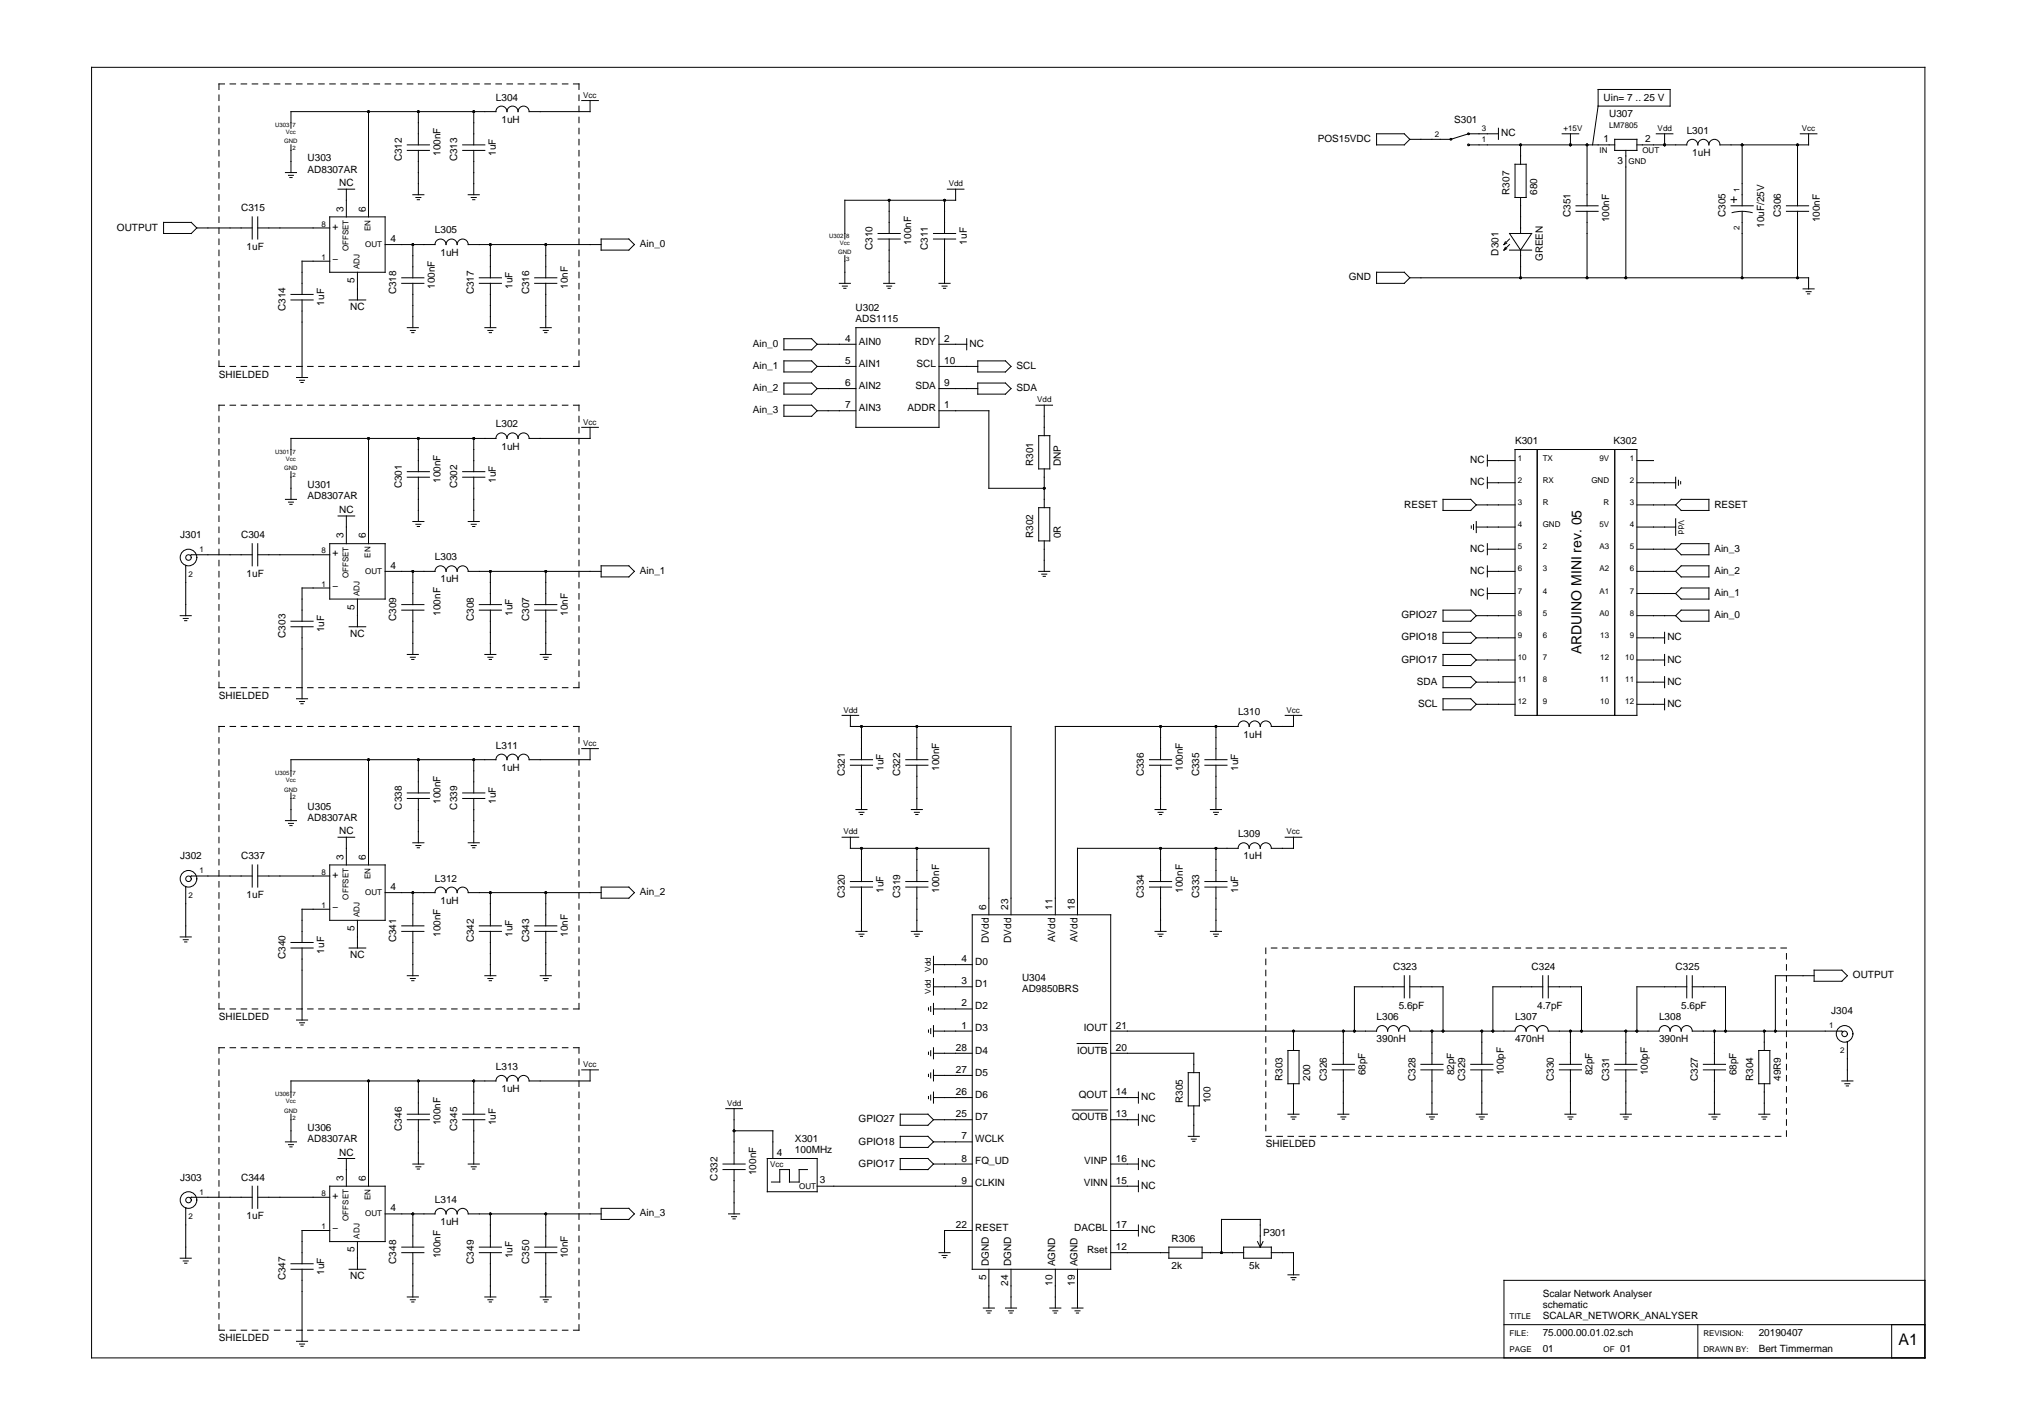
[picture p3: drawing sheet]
<svg xmlns="http://www.w3.org/2000/svg" width="420mm" height="297mm" viewBox="0 0 420 297" stroke-linecap="round" stroke-linejoin="round" font-family="sans-serif">
<defs><g id="words">
<text font-size="3.3" x="395.5" y="280.3">A1</text>
<text font-size="2.9" x="329.4" y="136.3" transform="rotate(-90 329.4 136.3)">ARDUINO MINI rev. 05</text>
<g font-size="2.1">
<text x="103.3" y="20.9">L304</text>
<text x="334.1" y="20.9">Uin= 7 .. 25 V</text>
<text x="104.5" y="25.6">1uH</text>
<text x="274.5" y="29.6">POS15VDC</text>
<text x="302.9" y="25.6">S301</text>
<text x="312.7" y="28.4">NC</text>
<text x="334.1" y="29.6">1</text>
<text x="335.2" y="24.4">U307</text>
<text x="342.7" y="29.6">2</text>
<text x="351.4" y="27.9">L301</text>
<text x="64.1" y="33.6">U303</text>
<text x="64.1" y="35.9">AD8307AR</text>
<text x="83.7" y="33.6" transform="rotate(-90 83.7 33.6)">C312</text>
<text x="91.8" y="32.5" transform="rotate(-90 91.8 32.5)">100nF</text>
<text x="95.2" y="33.6" transform="rotate(-90 95.2 33.6)">C313</text>
<text x="103.3" y="32.5" transform="rotate(-90 103.3 32.5)">1uF</text>
<text x="336.9" y="34.2">3</text>
<text x="352.5" y="32.5">1uH</text>
<text x="70.6" y="38.8">NC</text>
<text x="314.4" y="40.6" transform="rotate(-90 314.4 40.6)">R307</text>
<text x="320.2" y="40.6" transform="rotate(-90 320.2 40.6)">680</text>
<text x="50.2" y="44">C315</text>
<text x="69.2" y="47.8">+</text>
<text x="71.6" y="44.1" transform="rotate(-90 71.6 44.1)">3</text>
<text x="76.2" y="44.1" transform="rotate(-90 76.2 44.1)">6</text>
<text x="327.1" y="45.2" transform="rotate(-90 327.1 45.2)">C351</text>
<text x="335.2" y="46.3" transform="rotate(-90 335.2 46.3)">100nF</text>
<text x="359.4" y="45.2" transform="rotate(-90 359.4 45.2)">C305</text>
<text x="367.5" y="47.5" transform="rotate(-90 367.5 47.5)">10uF/25V</text>
<text x="371" y="45.2" transform="rotate(-90 371 45.2)">C306</text>
<text x="379.1" y="46.3" transform="rotate(-90 379.1 46.3)">100nF</text>
<text x="24.4" y="48">OUTPUT</text>
<text x="51.4" y="52.1">1uF</text>
<text x="81.3" y="50.4">4</text>
<text x="90.6" y="48.6">L305</text>
<text x="91.8" y="53.3">1uH</text>
<text x="133.3" y="51.5">Ain_0</text>
<text x="181.8" y="52.1" transform="rotate(-90 181.8 52.1)">C310</text>
<text x="189.8" y="50.9" transform="rotate(-90 189.8 50.9)">100nF</text>
<text x="193.3" y="52.1" transform="rotate(-90 193.3 52.1)">C311</text>
<text x="201.4" y="50.9" transform="rotate(-90 201.4 50.9)">1uF</text>
<text x="312.1" y="53.3" transform="rotate(-90 312.1 53.3)">D301</text>
<text x="69.2" y="54.6">−</text>
<text x="73.9" y="59" transform="rotate(-90 73.9 59)">5</text>
<text x="281" y="58.4">GND</text>
<text x="321.4" y="54.4" transform="rotate(-90 321.4 54.4)">GREEN</text>
<text x="59.5" y="64.8" transform="rotate(-90 59.5 64.8)">C314</text>
<text x="67.5" y="63.6" transform="rotate(-90 67.5 63.6)">1uF</text>
<text x="73" y="64.6">NC</text>
<text x="82.5" y="61.3" transform="rotate(-90 82.5 61.3)">C318</text>
<text x="90.6" y="60.2" transform="rotate(-90 90.6 60.2)">100nF</text>
<text x="98.7" y="61.3" transform="rotate(-90 98.7 61.3)">C317</text>
<text x="106.8" y="60.2" transform="rotate(-90 106.8 60.2)">1uF</text>
<text x="110.2" y="61.3" transform="rotate(-90 110.2 61.3)">C316</text>
<text x="118.3" y="60.2" transform="rotate(-90 118.3 60.2)">10nF</text>
<text x="178.2" y="64.8">U302</text>
<text x="176" y="71.2">4</text>
<text x="178.2" y="67.1">ADS1115</text>
<text x="178.9" y="71.8">AIN0</text>
<text x="190.6" y="71.8">RDY</text>
<text x="196.7" y="71.2">2</text>
<text x="156.8" y="72.3">Ain_0</text>
<text x="156.8" y="76.9">Ain_1</text>
<text x="176" y="75.8">5</text>
<text x="178.9" y="76.4">AIN1</text>
<text x="190.9" y="76.4">SCL</text>
<text x="196.7" y="75.8">10</text>
<text x="201.9" y="72.3">NC</text>
<text x="211.8" y="76.9">SCL</text>
<text x="45.6" y="78.6">SHIELDED</text>
<text x="156.8" y="81.5">Ain_2</text>
<text x="176" y="80.4">6</text>
<text x="178.9" y="81">AIN2</text>
<text x="190.7" y="81">SDA</text>
<text x="196.7" y="80.4">9</text>
<text x="211.8" y="81.5">SDA</text>
<text x="103.3" y="89">L302</text>
<text x="156.8" y="86.1">Ain_3</text>
<text x="176" y="85">7</text>
<text x="178.9" y="85.6">AIN3</text>
<text x="189.1" y="85.6">ADDR</text>
<text x="196.7" y="85">1</text>
<text x="104.5" y="93.6">1uH</text>
<text x="315.6" y="92.5">K301</text>
<text x="336.1" y="92.5">K302</text>
<text x="64.1" y="101.7">U301</text>
<text x="83.7" y="101.7" transform="rotate(-90 83.7 101.7)">C301</text>
<text x="91.8" y="100.6" transform="rotate(-90 91.8 100.6)">100nF</text>
<text x="95.2" y="101.7" transform="rotate(-90 95.2 101.7)">C302</text>
<text x="103.3" y="100.6" transform="rotate(-90 103.3 100.6)">1uF</text>
<text x="215.2" y="97.1" transform="rotate(-90 215.2 97.1)">R301</text>
<text x="221" y="97.1" transform="rotate(-90 221 97.1)">DNP</text>
<text x="306.2" y="101.1">NC</text>
<text x="306.2" y="96.5">NC</text>
<text x="64.1" y="104">AD8307AR</text>
<text x="70.6" y="106.9">NC</text>
<text x="292.5" y="105.7">RESET</text>
<text x="357.1" y="105.7">RESET</text>
<text x="37.5" y="112.1">J301</text>
<text x="50.2" y="112.1">C304</text>
<text x="71.6" y="112.2" transform="rotate(-90 71.6 112.2)">3</text>
<text x="76.2" y="112.2" transform="rotate(-90 76.2 112.2)">6</text>
<text x="215.2" y="112.1" transform="rotate(-90 215.2 112.1)">R302</text>
<text x="221" y="112.1" transform="rotate(-90 221 112.1)">0R</text>
<text x="69.2" y="115.9">+</text>
<text x="81.3" y="118.5">4</text>
<text x="90.6" y="116.7">L303</text>
<text x="133.3" y="119.6">Ain_1</text>
<text x="306.2" y="115">NC</text>
<text x="306.2" y="119.6">NC</text>
<text x="357.1" y="119.6">Ain_2</text>
<text x="357.1" y="114.9">Ain_3</text>
<text x="51.4" y="120.2">1uF</text>
<text x="69.2" y="122.7">−</text>
<text x="91.8" y="121.3">1uH</text>
<text x="306.2" y="124.2">NC</text>
<text x="357.1" y="124.2">Ain_1</text>
<text x="67.5" y="131.7" transform="rotate(-90 67.5 131.7)">1uF</text>
<text x="73.9" y="127" transform="rotate(-90 73.9 127)">5</text>
<text x="82.5" y="129.4" transform="rotate(-90 82.5 129.4)">C309</text>
<text x="91.8" y="128.2" transform="rotate(-90 91.8 128.2)">100nF</text>
<text x="98.7" y="129.4" transform="rotate(-90 98.7 129.4)">C308</text>
<text x="106.8" y="128.2" transform="rotate(-90 106.8 128.2)">1uF</text>
<text x="110.2" y="129.4" transform="rotate(-90 110.2 129.4)">C307</text>
<text x="118.3" y="128.2" transform="rotate(-90 118.3 128.2)">10nF</text>
<text x="291.9" y="128.8">GPIO27</text>
<text x="357.1" y="128.8">Ain_0</text>
<text x="59.5" y="132.9" transform="rotate(-90 59.5 132.9)">C303</text>
<text x="73" y="132.7">NC</text>
<text x="291.9" y="133.4">GPIO18</text>
<text x="347.3" y="133.4">NC</text>
<text x="291.9" y="138">GPIO17</text>
<text x="295.2" y="142.6">SDA</text>
<text x="347.3" y="142.6">NC</text>
<text x="347.3" y="138">NC</text>
<text x="45.6" y="145.6">SHIELDED</text>
<text x="257.9" y="149">L310</text>
<text x="295.4" y="147.3">SCL</text>
<text x="347.3" y="147.3">NC</text>
<text x="103.3" y="155.9">L311</text>
<text x="259.1" y="153.6">1uH</text>
<text x="104.5" y="160.6">1uH</text>
<text x="176" y="161.7" transform="rotate(-90 176 161.7)">C321</text>
<text x="184.1" y="160.6" transform="rotate(-90 184.1 160.6)">1uF</text>
<text x="187.5" y="161.7" transform="rotate(-90 187.5 161.7)">C322</text>
<text x="195.6" y="160.6" transform="rotate(-90 195.6 160.6)">100nF</text>
<text x="238.3" y="161.7" transform="rotate(-90 238.3 161.7)">C336</text>
<text x="246.4" y="160.6" transform="rotate(-90 246.4 160.6)">100nF</text>
<text x="249.8" y="161.7" transform="rotate(-90 249.8 161.7)">C335</text>
<text x="257.9" y="160.6" transform="rotate(-90 257.9 160.6)">1uF</text>
<text x="91.8" y="167.5" transform="rotate(-90 91.8 167.5)">100nF</text>
<text x="103.3" y="167.5" transform="rotate(-90 103.3 167.5)">1uF</text>
<text x="64.1" y="168.6">U305</text>
<text x="64.1" y="170.9">AD8307AR</text>
<text x="70.6" y="173.8">NC</text>
<text x="83.7" y="168.6" transform="rotate(-90 83.7 168.6)">C338</text>
<text x="95.2" y="168.6" transform="rotate(-90 95.2 168.6)">C339</text>
<text x="37.5" y="179">J302</text>
<text x="50.2" y="179">C337</text>
<text x="71.6" y="179.1" transform="rotate(-90 71.6 179.1)">3</text>
<text x="76.2" y="179.1" transform="rotate(-90 76.2 179.1)">6</text>
<text x="257.9" y="174.4">L309</text>
<text x="259.1" y="179">1uH</text>
<text x="69.2" y="182.8">+</text>
<text x="81.3" y="185.4">4</text>
<text x="90.6" y="183.6">L312</text>
<text x="184.1" y="185.9" transform="rotate(-90 184.1 185.9)">1uF</text>
<text x="195.6" y="185.9" transform="rotate(-90 195.6 185.9)">100nF</text>
<text x="246.4" y="185.9" transform="rotate(-90 246.4 185.9)">100nF</text>
<text x="257.9" y="185.9" transform="rotate(-90 257.9 185.9)">1uF</text>
<text x="51.4" y="187.1">1uF</text>
<text x="69.2" y="189.6">−</text>
<text x="91.8" y="188.2">1uH</text>
<text x="133.3" y="186.5">Ain_2</text>
<text x="176" y="187.1" transform="rotate(-90 176 187.1)">C320</text>
<text x="187.5" y="187.1" transform="rotate(-90 187.5 187.1)">C319</text>
<text x="205.4" y="189.5" transform="rotate(-90 205.4 189.5)">6</text>
<text x="210" y="189.5" transform="rotate(-90 210 189.5)">23</text>
<text x="219.3" y="189.5" transform="rotate(-90 219.3 189.5)">11</text>
<text x="223.9" y="189.5" transform="rotate(-90 223.9 189.5)">18</text>
<text x="238.3" y="187.1" transform="rotate(-90 238.3 187.1)">C334</text>
<text x="249.8" y="187.1" transform="rotate(-90 249.8 187.1)">C333</text>
<text x="73.9" y="194" transform="rotate(-90 73.9 194)">5</text>
<text x="82.5" y="196.3" transform="rotate(-90 82.5 196.3)">C341</text>
<text x="91.8" y="195.2" transform="rotate(-90 91.8 195.2)">100nF</text>
<text x="98.7" y="196.3" transform="rotate(-90 98.7 196.3)">C342</text>
<text x="106.8" y="195.2" transform="rotate(-90 106.8 195.2)">1uF</text>
<text x="110.2" y="196.3" transform="rotate(-90 110.2 196.3)">C343</text>
<text x="118.3" y="195.2" transform="rotate(-90 118.3 195.2)">10nF</text>
<text x="206" y="196.4" transform="rotate(-90 206 196.4)">DVdd</text>
<text x="210.6" y="196.4" transform="rotate(-90 210.6 196.4)">DVdd</text>
<text x="219.8" y="196.3" transform="rotate(-90 219.8 196.3)">AVdd</text>
<text x="224.4" y="196.3" transform="rotate(-90 224.4 196.3)">AVdd</text>
<text x="59.5" y="199.8" transform="rotate(-90 59.5 199.8)">C340</text>
<text x="67.5" y="198.6" transform="rotate(-90 67.5 198.6)">1uF</text>
<text x="73" y="199.6">NC</text>
<text x="200.3" y="200.4">4</text>
<text x="203.2" y="201">D0</text>
<text x="290.2" y="202.1">C323</text>
<text x="319.1" y="202.1">C324</text>
<text x="349.1" y="202.1">C325</text>
<text x="386" y="203.8">OUTPUT</text>
<text x="200.3" y="205">3</text>
<text x="200.3" y="209.6">2</text>
<text x="203.2" y="205.6">D1</text>
<text x="212.9" y="204.4">U304</text>
<text x="212.9" y="206.7">AD9850BRS</text>
<text x="45.6" y="212.5">SHIELDED</text>
<text x="200.3" y="214.3">1</text>
<text x="203.2" y="210.2">D2</text>
<text x="203.2" y="214.8">D3</text>
<text x="225.8" y="214.8">IOUT</text>
<text x="232.5" y="214.3">21</text>
<text x="286.8" y="212.5">L306</text>
<text x="291.4" y="210.2">5.6pF</text>
<text x="315.6" y="212.5">L307</text>
<text x="320.2" y="210.2">4.7pF</text>
<text x="345.6" y="212.5">L308</text>
<text x="350.2" y="210.2">5.6pF</text>
<text x="381.5" y="211.3">J304</text>
<text x="199.1" y="218.9">28</text>
<text x="203.2" y="219.5">D4</text>
<text x="224.4" y="219.5">IOUTB</text>
<text x="232.5" y="218.9">20</text>
<text x="286.8" y="217.1">390nH</text>
<text x="315.6" y="217.1">470nH</text>
<text x="345.6" y="217.1">390nH</text>
<text x="103.3" y="222.9">L313</text>
<text x="104.5" y="227.5">1uH</text>
<text x="199.1" y="223.5">27</text>
<text x="203.2" y="224.1">D5</text>
<text x="267.1" y="225.2" transform="rotate(-90 267.1 225.2)">R303</text>
<text x="272.9" y="225.2" transform="rotate(-90 272.9 225.2)">200</text>
<text x="276.4" y="225.2" transform="rotate(-90 276.4 225.2)">C326</text>
<text x="284.4" y="224" transform="rotate(-90 284.4 224)">68pF</text>
<text x="294.8" y="225.2" transform="rotate(-90 294.8 225.2)">C328</text>
<text x="302.9" y="224" transform="rotate(-90 302.9 224)">82pF</text>
<text x="305.2" y="225.2" transform="rotate(-90 305.2 225.2)">C329</text>
<text x="313.3" y="224" transform="rotate(-90 313.3 224)">100pF</text>
<text x="323.7" y="225.2" transform="rotate(-90 323.7 225.2)">C330</text>
<text x="331.7" y="224" transform="rotate(-90 331.7 224)">82pF</text>
<text x="335.2" y="225.2" transform="rotate(-90 335.2 225.2)">C331</text>
<text x="343.3" y="224" transform="rotate(-90 343.3 224)">100pF</text>
<text x="353.7" y="225.2" transform="rotate(-90 353.7 225.2)">C327</text>
<text x="361.7" y="224" transform="rotate(-90 361.7 224)">68pF</text>
<text x="365.2" y="225.2" transform="rotate(-90 365.2 225.2)">R304</text>
<text x="371" y="225.2" transform="rotate(-90 371 225.2)">49R9</text>
<text x="178.8" y="233.8">GPIO27</text>
<text x="199.1" y="228.1">26</text>
<text x="199.1" y="232.7">25</text>
<text x="203.2" y="228.7">D6</text>
<text x="203.2" y="233.3">D7</text>
<text x="223.3" y="233.3">QOUTB</text>
<text x="224.7" y="228.7">QOUT</text>
<text x="232.5" y="232.7">13</text>
<text x="232.5" y="228.1">14</text>
<text x="237.7" y="229.2">NC</text>
<text x="237.7" y="233.8">NC</text>
<text x="246.4" y="229.8" transform="rotate(-90 246.4 229.8)">R305</text>
<text x="252.1" y="229.8" transform="rotate(-90 252.1 229.8)">100</text>
<text x="64.1" y="235.5">U306</text>
<text x="64.1" y="237.9">AD8307AR</text>
<text x="83.7" y="235.5" transform="rotate(-90 83.7 235.5)">C346</text>
<text x="91.8" y="234.4" transform="rotate(-90 91.8 234.4)">100nF</text>
<text x="95.2" y="235.5" transform="rotate(-90 95.2 235.5)">C345</text>
<text x="103.3" y="234.4" transform="rotate(-90 103.3 234.4)">1uF</text>
<text x="165.6" y="237.9">X301</text>
<text x="178.8" y="238.4">GPIO18</text>
<text x="200.3" y="237.3">7</text>
<text x="203.2" y="237.9">WCLK</text>
<text x="263.7" y="239">SHIELDED</text>
<text x="37.5" y="245.9">J303</text>
<text x="50.2" y="245.9">C344</text>
<text x="70.6" y="240.7">NC</text>
<text x="71.6" y="246" transform="rotate(-90 71.6 246)">3</text>
<text x="76.2" y="246" transform="rotate(-90 76.2 246)">6</text>
<text x="149.5" y="245.9" transform="rotate(-90 149.5 245.9)">C332</text>
<text x="157.5" y="244.8" transform="rotate(-90 157.5 244.8)">100nF</text>
<text x="161.9" y="240.8">4</text>
<text x="165.6" y="240.2">100MHz</text>
<text x="178.8" y="243">GPIO17</text>
<text x="200.3" y="242">8</text>
<text x="203.2" y="242.5">FQ_UD</text>
<text x="225.9" y="242.5">VINP</text>
<text x="232.5" y="242">16</text>
<text x="237.7" y="243">NC</text>
<text x="69.2" y="249.8">+</text>
<text x="90.6" y="250.5">L314</text>
<text x="170.8" y="246.5">3</text>
<text x="200.3" y="246.6">9</text>
<text x="203.2" y="247.1">CLKIN</text>
<text x="225.8" y="247.1">VINN</text>
<text x="232.5" y="246.6">15</text>
<text x="237.7" y="247.6">NC</text>
<text x="51.4" y="254">1uF</text>
<text x="69.2" y="256.5">−</text>
<text x="81.3" y="252.3">4</text>
<text x="91.8" y="255.2">1uH</text>
<text x="133.3" y="253.4">Ain_3</text>
<text x="199.1" y="255.8">22</text>
<text x="203.2" y="256.4">RESET</text>
<text x="223.8" y="256.4">DACBL</text>
<text x="232.5" y="255.8">17</text>
<text x="237.7" y="256.9">NC</text>
<text x="263.1" y="257.5">P301</text>
<text x="73.9" y="260.9" transform="rotate(-90 73.9 260.9)">5</text>
<text x="82.5" y="263.2" transform="rotate(-90 82.5 263.2)">C348</text>
<text x="91.8" y="262.1" transform="rotate(-90 91.8 262.1)">100nF</text>
<text x="98.7" y="263.2" transform="rotate(-90 98.7 263.2)">C349</text>
<text x="106.8" y="262.1" transform="rotate(-90 106.8 262.1)">1uF</text>
<text x="110.2" y="263.2" transform="rotate(-90 110.2 263.2)">C350</text>
<text x="118.3" y="262.1" transform="rotate(-90 118.3 262.1)">10nF</text>
<text x="206" y="263.8" transform="rotate(-90 206 263.8)">DGND</text>
<text x="210.6" y="263.8" transform="rotate(-90 210.6 263.8)">DGND</text>
<text x="219.8" y="263.8" transform="rotate(-90 219.8 263.8)">AGND</text>
<text x="224.4" y="263.8" transform="rotate(-90 224.4 263.8)">AGND</text>
<text x="226.5" y="261">Rset</text>
<text x="232.5" y="260.4">12</text>
<text x="244.1" y="258.6">R306</text>
<text x="59.5" y="266.7" transform="rotate(-90 59.5 266.7)">C347</text>
<text x="67.5" y="265.5" transform="rotate(-90 67.5 265.5)">1uF</text>
<text x="73" y="266.5">NC</text>
<text x="205.4" y="266.6" transform="rotate(-90 205.4 266.6)">5</text>
<text x="210" y="267.8" transform="rotate(-90 210 267.8)">24</text>
<text x="219.3" y="267.8" transform="rotate(-90 219.3 267.8)">10</text>
<text x="223.9" y="267.8" transform="rotate(-90 223.9 267.8)">19</text>
<text x="244.1" y="264.4">2k</text>
<text x="260.2" y="264.4">5k</text>
<text x="321.4" y="274.8">SCALAR_NETWORK_ANALYSER</text>
<text x="321.4" y="272.5">schematic</text>
<text x="321.4" y="270.2">Scalar Network Analyser</text>
<text x="45.6" y="279.4">SHIELDED</text>
<text x="321.4" y="281.7">01</text>
<text x="321.4" y="278.2">75.000.00.01.02.sch</text>
<text x="337.5" y="281.7">01</text>
<text x="366.4" y="278.2">20190407</text>
<text x="366.4" y="281.7">Bert Timmerman</text>
</g>
<g font-size="1.7">
<text x="121.5" y="20.4">Vcc</text>
<text x="298.9" y="28.4">2</text>
<text x="308.7" y="29.6">1</text>
<text x="308.7" y="27.3">3</text>
<text x="325.7" y="27.3">+15V</text>
<text x="335.2" y="26.7">LM7805</text>
<text x="345.3" y="27.3">Vdd</text>
<text x="375.3" y="27.3">Vcc</text>
<text x="333.2" y="31.9">IN</text>
<text x="339.2" y="34.2">GND</text>
<text x="342.1" y="31.9">OUT</text>
<text x="197.6" y="38.8">Vdd</text>
<text x="362.3" y="40" transform="rotate(-90 362.3 40)">1</text>
<text x="67" y="47.2">8</text>
<text x="362.3" y="47.8" transform="rotate(-90 362.3 47.8)">2</text>
<text x="72.6" y="52.4" transform="rotate(-90 72.6 52.4)">OFFSET</text>
<text x="76.1" y="51.4">OUT</text>
<text x="77.2" y="48.1" transform="rotate(-90 77.2 48.1)">EN</text>
<text x="67" y="54.1">1</text>
<text x="74.9" y="56.1" transform="rotate(-90 74.9 56.1)">ADJ</text>
<text x="216.1" y="83.8">Vdd</text>
<text x="121.5" y="88.4">Vcc</text>
<text x="316.2" y="95.9">1</text>
<text x="321.4" y="95.9">TX</text>
<text x="333.2" y="95.9">9V</text>
<text x="339.5" y="95.9">1</text>
<text x="316.2" y="100.6">2</text>
<text x="321.4" y="100.6">RX</text>
<text x="331.5" y="100.6">GND</text>
<text x="339.5" y="100.6">2</text>
<text x="316.2" y="105.2">3</text>
<text x="321.4" y="105.2">R</text>
<text x="334" y="105.2">R</text>
<text x="339.5" y="105.2">3</text>
<text x="316.2" y="109.8">4</text>
<text x="321.4" y="109.8">GND</text>
<text x="333.2" y="109.8">5V</text>
<text x="339.5" y="109.8">4</text>
<text x="349.6" y="108.3" transform="rotate(90 349.6 108.3)">Vdd</text>
<text x="41.6" y="115">1</text>
<text x="67" y="115.3">8</text>
<text x="76.1" y="119.5">OUT</text>
<text x="77.2" y="116.2" transform="rotate(-90 77.2 116.2)">EN</text>
<text x="316.2" y="114.4">5</text>
<text x="316.2" y="119">6</text>
<text x="321.4" y="114.4">2</text>
<text x="321.4" y="119">3</text>
<text x="333.2" y="119">A2</text>
<text x="333.2" y="114.4">A3</text>
<text x="339.5" y="114.4">5</text>
<text x="339.5" y="119">6</text>
<text x="39.3" y="120.2">2</text>
<text x="67" y="122.2">1</text>
<text x="72.6" y="120.5" transform="rotate(-90 72.6 120.5)">OFFSET</text>
<text x="74.9" y="124.2" transform="rotate(-90 74.9 124.2)">ADJ</text>
<text x="316.2" y="123.6">7</text>
<text x="321.4" y="123.6">4</text>
<text x="333.2" y="123.6">A1</text>
<text x="339.5" y="123.6">7</text>
<text x="316.2" y="128.2">8</text>
<text x="321.4" y="128.2">5</text>
<text x="333.2" y="128.2">A0</text>
<text x="339.5" y="128.2">8</text>
<text x="316.2" y="132.9">9</text>
<text x="316.2" y="137.5">10</text>
<text x="321.4" y="132.9">6</text>
<text x="321.4" y="137.5">7</text>
<text x="333.4" y="137.5">12</text>
<text x="333.4" y="132.9">13</text>
<text x="338.5" y="137.5">10</text>
<text x="339.5" y="132.9">9</text>
<text x="316.2" y="142.1">11</text>
<text x="321.4" y="142.1">8</text>
<text x="333.4" y="142.1">11</text>
<text x="338.5" y="142.1">11</text>
<text x="175.7" y="148.4">Vdd</text>
<text x="268" y="148.4">Vcc</text>
<text x="316.2" y="146.7">12</text>
<text x="321.4" y="146.7">9</text>
<text x="333.4" y="146.7">10</text>
<text x="338.5" y="146.7">12</text>
<text x="121.5" y="155.4">Vcc</text>
<text x="175.7" y="173.8">Vdd</text>
<text x="268" y="173.8">Vcc</text>
<text x="41.6" y="181.9">1</text>
<text x="67" y="182.2">8</text>
<text x="77.2" y="183.1" transform="rotate(-90 77.2 183.1)">EN</text>
<text x="39.3" y="187.1">2</text>
<text x="67" y="189.1">1</text>
<text x="72.6" y="187.4" transform="rotate(-90 72.6 187.4)">OFFSET</text>
<text x="74.9" y="191.1" transform="rotate(-90 74.9 191.1)">ADJ</text>
<text x="76.1" y="186.4">OUT</text>
<text x="193.9" y="202.4" transform="rotate(-90 193.9 202.4)">Vdd</text>
<text x="193.9" y="207" transform="rotate(-90 193.9 207)">Vdd</text>
<text x="381" y="214.2">1</text>
<text x="383.3" y="219.4">2</text>
<text x="121.5" y="222.3">Vcc</text>
<text x="151.5" y="230.4">Vdd</text>
<text x="160.4" y="243">Vcc</text>
<text x="41.6" y="248.8">1</text>
<text x="67" y="249.1">8</text>
<text x="77.2" y="250" transform="rotate(-90 77.2 250)">EN</text>
<text x="166.5" y="247.7">OUT</text>
<text x="39.3" y="254">2</text>
<text x="67" y="256">1</text>
<text x="72.6" y="254.3" transform="rotate(-90 72.6 254.3)">OFFSET</text>
<text x="74.9" y="258" transform="rotate(-90 74.9 258)">ADJ</text>
<text x="76.1" y="253.4">OUT</text>
<text x="314.4" y="274.8">TITLE</text>
<text x="314.4" y="278.2">FILE:</text>
<text x="314.4" y="281.7">PAGE</text>
<text x="334.1" y="281.7">OF</text>
<text x="354.8" y="278.2">REVISION:</text>
<text x="354.8" y="281.7">DRAWN BY:</text>
</g>
<g font-size="1.2">
<text x="57.3" y="26.4">U303</text>
<text x="59.2" y="29.9">GND</text>
<text x="59.6" y="27.9">Vcc</text>
<text x="60.9" y="26.4">7</text>
<text x="60.9" y="31.3">2</text>
<text x="172.7" y="49.5">U302</text>
<text x="174.6" y="53">GND</text>
<text x="174.9" y="51">Vcc</text>
<text x="176.3" y="49.5">8</text>
<text x="176.3" y="54.4">3</text>
<text x="57.3" y="94.5">U301</text>
<text x="59.6" y="96">Vcc</text>
<text x="60.9" y="94.5">7</text>
<text x="59.2" y="98">GND</text>
<text x="60.9" y="99.4">2</text>
<text x="57.3" y="161.4">U305</text>
<text x="60.9" y="161.4">7</text>
<text x="59.2" y="164.9">GND</text>
<text x="59.6" y="162.9">Vcc</text>
<text x="60.9" y="166.3">2</text>
<text x="57.3" y="228.3">U306</text>
<text x="59.2" y="231.8">GND</text>
<text x="59.6" y="229.8">Vcc</text>
<text x="60.9" y="228.3">7</text>
<text x="60.9" y="233.3">2</text>
</g>
</g></defs>
<g fill="none" stroke="#000" stroke-width=".21">
<path d="M19.1 14h381.9v268.9h-381.9zM45.6 19.8v1.1M46.8 17.5h-1.2v1.1M47.9 17.5h1.2M50.2 17.5h1.2M52.5 17.5h1.2M54.8 17.5h1.2M57.2 17.5h1.1M59.5 17.5h1.1M61.8 17.5h1.1M64.1 17.5h1.1M66.4 17.5h1.1"/>
<path d="M68.7 17.5h1.1M71 17.5h1.1M73.3 17.5h1.2M75.6 17.5h1.2M77.9 17.5h1.2M80.2 17.5h1.2M82.5 17.5h1.2M84.8 17.5h1.2M87.1 17.5h1.2M89.5 17.5h1.1M91.8 17.5h1.1M94.1 17.5h1.1"/>
<path d="M96.4 17.5h1.1M98.7 17.5h1.1M101 17.5h1.1M103.3 17.5h1.2M105.6 17.5h1.2M107.9 17.5h1.2M110.2 17.5h1.2M112.5 17.5h1.2M114.8 17.5h1.2M117.1 17.5h1.2M119.5 17.5h1.1v1.1M120.6 19.8v1.1"/>
<path d="M332.9 18.6h15v3.5h-15zM45.6 22.1v1.2M45.6 24.4v1.2M45.6 26.7v1.2M45.6 29v1.2M45.6 31.3v1.2M45.6 33.6v1.2M45.6 35.9v1.2M45.6 38.3v1.1M59.5 35.9h2.3M60.1 36.5h1M60.4 37h.4"/>
<path d="M60.6 30.2v5.7M70.4 39.4h3.5M72.1 39.4v5.8M76.8 23.3v21.9M84.8 30.2h4.7M84.8 31.3h4.7M87.1 23.3v6.9M87.1 31.3v9.3M96.4 30.2h4.6M96.4 31.3h4.6M98.7 23.3v6.9M98.7 31.3v9.3"/>
<path d="M120.6 22.1v1.2M120.6 24.4v1.2M120.6 26.7v1.2M120.6 29v1.2M120.6 31.3v1.2M120.6 33.6v1.2M120.6 35.9v1.2M120.6 38.3v1.1M121.2 20.9h3.4M122.9 20.9v2.4h-12.7a1.15 1.15 0 0 0-1.1-1.2 1.15 1.15 0 0 0-1.2 1.2 1.15 1.15 0 0 0-1.1-1.2 1.15 1.15 0 0 0-1.2 1.2 1.15 1.15 0 0 0-1.1-1.2 1.15 1.15 0 0 0-1.2 1.2h-42.7v3.4M197.3 39.4h3.5M199.1 39.4v2.3h-23.1v8.1"/>
<path d="M286.8 27.9h5.7l1.2 1.1-1.2 1.2h-5.7zM293.7 29h8.3M305.9 27.9l-3.7 1.1M306.1 30.2h30.3M306.1 27.9h6M312.1 26.7v2.3M315.6 34.2h2.3v6.9h-2.3zM316.8 30.2v4M325.4 27.9h3.5M327.1 27.9v2.3M330.6 30.2v12.7M332.9 22.1l-1.2 8.1"/>
<path d="M336.4 29h4.6v2.3h-4.6zM338.7 31.3v26.6M345 27.9h3.5M346.7 27.9v2.3M362.9 30.2v12.7M374.4 30.2v12.7M375 27.9h3.5M376.7 27.9v2.3h-18.4a1.15 1.15 0 0 0-1.2-1.2 1.15 1.15 0 0 0-1.1 1.2 1.15 1.15 0 0 0-1.2-1.2 1.15 1.15 0 0 0-1.1 1.2 1.15 1.15 0 0 0-1.2-1.2 1.15 1.15 0 0 0-1.1 1.2h-10.4M34.1 46.3h5.7l1.2 1.2-1.2 1.1h-5.7zM41 47.5h11.5M45.6 40.6v1.1M45.6 42.9v1.1"/>
<path d="M45.6 45.2v1.1M45.6 47.5v1.1M45.6 49.8v1.1M45.6 52.1v1.2M45.6 54.4v1.2M45.6 56.7v1.2M45.6 59v1.2M52.5 45.2v4.6M53.7 45.2v4.6M53.7 47.5h15M68.7 45.2h11.5v11.5h-11.5zM68.7 54.4h-5.8v6.9"/>
<path d="M74.5 56.7v5.8M80.2 50.9h10.4a1.15 1.15 0 0 1 1.2-1.1 1.15 1.15 0 0 1 1.1 1.1 1.15 1.15 0 0 1 1.2-1.1 1.15 1.15 0 0 1 1.1 1.1 1.15 1.15 0 0 1 1.2-1.1 1.15 1.15 0 0 1 1.1 1.1h27.7M83.7 57.9h4.6M83.7 59h4.6M86 50.9v7M86 59v9.3M86 40.6h2.3M86.6 41.1h1.1M86.9 41.6h.5M97.5 40.6h2.3M98.2 41.1h1M98.5 41.6h.4"/>
<path d="M99.8 57.9h4.7M99.8 59h4.7M102.1 50.9v7M102.1 59v9.3M111.4 57.9h4.6M111.4 59h4.6M113.7 50.9v7M113.7 59v9.3M120.6 40.6v1.1M120.6 42.9v1.1M120.6 45.2v1.1M120.6 47.5v1.1"/>
<path d="M120.6 49.8v1.1M120.6 52.1v1.2M120.6 54.4v1.2M120.6 56.7v1.2M120.6 59v1.2M125.2 49.8h5.8l1.1 1.1-1.1 1.2h-5.8zM174.8 59h2.3M175.5 59.6h1M176 53.3v5.7M182.9 48.6h4.6M182.9 49.8h4.6M184.1 59h2.3"/>
<path d="M184.7 59.6h1M185.2 41.7v6.9M185.2 49.8v9.2M194.4 48.6h4.7M194.4 49.8h4.7M195.6 59h2.3M196.2 59.6h1.1M196.8 41.7v6.9M196.8 49.8v9.2M286.8 56.7h5.7l1.2 1.2-1.2 1.1h-5.7zM293.7 57.9h83v2.3M313.6 51.5l-.3 .6"/>
<path d="M313.6 50.4l-.3 .5M313.9 51.8l-.6 .3M313.9 50.7l-.6 .2M314.4 49.8l-1.1 1.1M314.4 50.9l-1.1 1.2M314.4 48.6h4.7l-2.3 3.5zM314.4 52.1h4.7M316.8 41.1v7.5M316.8 52.1v5.8M328.3 44h4.6M328.3 42.9h4.6M330.6 44v13.9"/>
<path d="M360.6 42.9h4.6M360.6 41.6h1.1M360.8 44.3a8.1 8.1 0 0 1 4.2 0M361.2 41v1.2M362.9 44v13.9M372.1 44h4.6M372.1 42.9h4.6M374.4 44v13.9M45.6 75.2v1.1h1.2M45.6 61.3v1.2M45.6 63.6v1.2M45.6 65.9v1.2"/>
<path d="M45.6 68.3v1.1M45.6 70.6v1.1M45.6 72.9v1.1M47.9 76.3h1.2M50.2 76.3h1.2M52.5 76.3h1.2M54.8 76.3h1.2M57.2 76.3h1.1M59.5 76.3h1.1M60.6 62.5h4.6M60.6 61.3h4.6M61.8 78.6h2.3"/>
<path d="M61.8 76.3h1.1M62.4 79.2h1M62.7 79.7h.4M62.9 62.5v16.1M64.1 76.3h1.1M66.4 76.3h1.1M68.7 76.3h1.1M71 76.3h1.1M72.7 62.5h3.5M73.3 76.3h1.2M75.6 76.3h1.2M77.9 76.3h1.2"/>
<path d="M80.2 76.3h1.2M82.5 76.3h1.2M84.8 68.3h2.3M84.8 76.3h1.2M85.5 68.8h1M85.8 69.3h.4M87.1 76.3h1.2M89.5 76.3h1.1M91.8 76.3h1.1M94.1 76.3h1.1M96.4 76.3h1.1M98.7 76.3h1.1"/>
<path d="M101 68.3h2.3M101 76.3h1.1M101.6 68.8h1.1M101.9 69.3h.5M103.3 76.3h1.2M105.6 76.3h1.2M107.9 76.3h1.2M110.2 76.3h1.2M112.5 68.3h2.3M112.5 76.3h1.2M113.2 68.8h1M113.5 69.3h.4"/>
<path d="M114.8 76.3h1.2M117.1 76.3h1.2M120.6 75.2v1.1h-1.1M120.6 61.3v1.2M120.6 63.6v1.2M120.6 65.9v1.2M120.6 68.3v1.1M120.6 70.6v1.1M120.6 72.9v1.1M163.3 70.6h5.8l1.1 1.1-1.1 1.2h-5.8zM163.3 75.2h5.8l1.1 1.1-1.1 1.2h-5.8zM163.3 79.8h5.8l1.1 1.1-1.1 1.2h-5.8z"/>
<path d="M170.2 71.7h8.1M170.2 76.3h8.1M175.8 60.1h.4M178.3 68.3h17.3v20.7h-17.3zM185 60.1h.4M195.6 71.7h5.8M195.6 76.3h8.1M196.5 60.1h.5M201.4 70.6v2.3M203.7 75.2h5.7l1.2 1.1-1.2 1.2h-5.7zM203.7 79.8h5.7l1.2 1.1-1.2 1.2h-5.7zM375.6 60.2h2.3"/>
<path d="M376.2 60.8h1.1M376.5 61.2h.5M45.6 86.7v1.2M45.6 89v1.2M45.6 91.3v1.2M45.6 93.6v1.2M45.6 95.9v1.2M45.6 98.3v1.1M46.8 84.4h-1.2v1.2M47.9 84.4h1.2M50.2 84.4h1.2M52.5 84.4h1.2"/>
<path d="M54.8 84.4h1.2M57.2 84.4h1.1M59.5 84.4h1.1M60.6 98.3v5.7M61.8 84.4h1.1M64.1 84.4h1.1M66.4 84.4h1.1M68.7 84.4h1.1M71 84.4h1.1M73.3 84.4h1.2M75.6 84.4h1.2M76.8 91.3v21.9"/>
<path d="M77.9 84.4h1.2M80.2 84.4h1.2M82.5 84.4h1.2M84.8 99.4h4.7M84.8 98.3h4.7M84.8 84.4h1.2M87.1 91.3v7M87.1 99.4v9.2M87.1 84.4h1.2M89.5 84.4h1.1M91.8 84.4h1.1M94.1 84.4h1.1"/>
<path d="M96.4 99.4h4.6M96.4 98.3h4.6M96.4 84.4h1.1M98.7 91.3v7M98.7 99.4v9.2M98.7 84.4h1.1M101 84.4h1.1M103.3 84.4h1.2M105.6 84.4h1.2M107.9 84.4h1.2M110.2 84.4h1.2M112.5 84.4h1.2"/>
<path d="M114.8 84.4h1.2M117.1 84.4h1.2M119.5 84.4h1.1v1.2M120.6 86.7v1.2M120.6 89v1.2M120.6 91.3v1.2M120.6 93.6v1.2M120.6 95.9v1.2M120.6 98.3v1.1M121.2 89h3.4M122.9 89v2.3h-12.7a1.15 1.15 0 0 0-1.1-1.1 1.15 1.15 0 0 0-1.2 1.1 1.15 1.15 0 0 0-1.1-1.1 1.15 1.15 0 0 0-1.2 1.1 1.15 1.15 0 0 0-1.1-1.1 1.15 1.15 0 0 0-1.2 1.1h-42.7v3.5M163.3 84.4h5.8l1.1 1.2-1.1 1.1h-5.8z"/>
<path d="M170.2 80.9h8.1M170.2 85.6h8.1M195.6 80.9h8.1M195.6 85.6h10.4v16.1h11.5M215.8 84.4h3.5M216.4 90.8h2.3v6.9h-2.3zM217.5 84.4v6.4M217.5 97.7v8M309.8 95.9h5.8M309.8 94.8v2.3M309.8 99.4v2.3M315.6 93.6h25.4v55.4h-25.4z"/>
<path d="M320.2 93.6v55.4M336.4 93.6v55.4M341 95.9h3.4M349.1 99.4v2.3M38.7 117.8v10.4M45.6 100.6v1.1M45.6 102.9v1.1M45.6 105.2v1.1M45.6 107.5v1.1M45.6 109.8v1.1M45.6 112.1v1.1M45.6 114.4v1.2"/>
<path d="M45.6 116.7v1.2M45.6 119v1.2M52.5 115.6h-12.7l-.1 .1M52.5 113.2v4.7M53.7 115.6h15M53.7 113.2v4.7M59.5 104h2.3M60.1 104.6h1M60.4 105.1h.4M68.7 113.2h11.5v11.6h-11.5zM70.4 107.5h3.5M72.1 107.5v5.7"/>
<path d="M80.2 119h10.4a1.15 1.15 0 0 1 1.2-1.1 1.15 1.15 0 0 1 1.1 1.1 1.15 1.15 0 0 1 1.2-1.1 1.15 1.15 0 0 1 1.1 1.1 1.15 1.15 0 0 1 1.2-1.1 1.15 1.15 0 0 1 1.1 1.1h27.7M86 119v6.9M86 108.6h2.3M86.6 109.2h1.1M86.9 109.7h.5M97.5 108.6h2.3M98.2 109.2h1M98.5 109.7h.4M102.1 119v6.9M113.7 119v6.9M120.6 100.6v1.1M120.6 102.9v1.1"/>
<path d="M120.6 105.2v1.1M120.6 107.5v1.1M120.6 109.8v1.1M120.6 112.1v1.1M120.6 114.4v1.2M120.6 116.7v1.2M120.6 119v1.2M125.2 117.9h5.8l1.1 1.1-1.1 1.2h-5.8zM216.4 119h2.3M216.4 105.7h2.3v7h-2.3zM217 119.6h1M217.5 112.7v6.3"/>
<path d="M300.6 104h5.8l1.1 1.2-1.1 1.1h-5.8zM306.5 109.6v.4M306.9 109.3v1M307.5 105.2h8.1M307.5 109.8h8.1M307.5 108.6v2.3M309.8 119h5.8M309.8 100.6h5.8M309.8 114.4h5.8M309.8 113.2v2.4M309.8 117.9v2.3M341 119h8.1"/>
<path d="M341 100.6h8.1M341 105.2h8.1M341 109.8h8.1M341 114.4h8.1M349.1 119l1.1-1.1h5.8v2.3h-5.8zM349.1 105.2l1.1-1.2h5.8v2.3h-5.8zM349.1 108.1v3.4M349.6 100v1.1M350.1 100.3v.5M350.2 113.2h5.8v2.4h-5.8l-1.1-1.2zM37.5 128.2h2.3M38.2 128.8h1"/>
<path d="M38.5 129.3h.4M45.6 121.3v1.2M45.6 123.6v1.2M45.6 125.9v1.2M45.6 128.2v1.2M45.6 130.6v1.1M45.6 132.9v1.1M45.6 135.2v1.1M45.6 137.5v1.1M45.6 139.8v1.1M60.6 130.6h4.6M60.6 129.4h4.6"/>
<path d="M62.9 130.6v15M68.7 122.5h-5.8v6.9M72.7 130.6h3.5M74.5 124.8v5.8M83.7 127.1h4.6M83.7 125.9h4.6M84.8 136.3h2.3M85.5 136.9h1M85.8 137.4h.4M86 127.1v9.2M99.8 127.1h4.7M99.8 125.9h4.7"/>
<path d="M101 136.3h2.3M101.6 136.9h1.1M101.9 137.4h.5M102.1 127.1v9.2M111.4 127.1h4.6M111.4 125.9h4.6M112.5 136.3h2.3M113.2 136.9h1M113.5 137.4h.4M113.7 127.1v9.2M120.6 121.3v1.2M120.6 123.6v1.2"/>
<path d="M120.6 125.9v1.2M120.6 128.2v1.2M120.6 130.6v1.1M120.6 132.9v1.1M120.6 135.2v1.1M120.6 137.5v1.1M120.6 139.8v1.1M217.3 120.1h.5M300.6 127.1h5.8l1.1 1.1-1.1 1.2h-5.8zM300.6 136.3h5.8l1.1 1.2-1.1 1.1h-5.8zM300.6 131.7h5.8l1.1 1.2-1.1 1.1h-5.8zM307.5 128.2h8.1"/>
<path d="M307.5 132.9h8.1M307.5 137.5h8.1M309.8 123.6h5.8M309.8 122.5v2.3M341 128.2h8.1M341 123.6h8.1M341 132.9h5.7M341 137.5h5.7M346.7 131.7v2.3M346.7 136.3v2.3M349.1 128.2l1.1-1.1h5.8v2.3h-5.8zM349.1 123.6l1.1-1.1h5.8v2.3h-5.8z"/>
<path d="M45.6 142.1v1.1h1.2M45.6 153.6v1.2M45.6 155.9v1.2M45.6 158.2v1.2M46.8 151.3h-1.2v1.2M47.9 151.3h1.2M47.9 143.2h1.2M50.2 151.3h1.2M50.2 143.2h1.2M52.5 151.3h1.2M52.5 143.2h1.2M54.8 151.3h1.2"/>
<path d="M54.8 143.2h1.2M57.2 151.3h1.1M57.2 143.2h1.1M59.5 151.3h1.1M59.5 143.2h1.1M61.8 145.6h2.3M61.8 151.3h1.1M61.8 143.2h1.1M62.4 146.1h1M62.7 146.6h.4M64.1 151.3h1.1M64.1 143.2h1.1"/>
<path d="M66.4 151.3h1.1M66.4 143.2h1.1M68.7 151.3h1.1M68.7 143.2h1.1M71 151.3h1.1M71 143.2h1.1M73.3 151.3h1.2M73.3 143.2h1.2M75.6 151.3h1.2M75.6 143.2h1.2M76.8 158.2v22M77.9 151.3h1.2"/>
<path d="M77.9 143.2h1.2M80.2 151.3h1.2M80.2 143.2h1.2M82.5 151.3h1.2M82.5 143.2h1.2M84.8 151.3h1.2M84.8 143.2h1.2M87.1 158.2v7M87.1 151.3h1.2M87.1 143.2h1.2M89.5 151.3h1.1M89.5 143.2h1.1"/>
<path d="M91.8 151.3h1.1M91.8 143.2h1.1M94.1 151.3h1.1M94.1 143.2h1.1M96.4 151.3h1.1M96.4 143.2h1.1M98.7 158.2v7M98.7 151.3h1.1M98.7 143.2h1.1M101 151.3h1.1M101 143.2h1.1M103.3 151.3h1.2"/>
<path d="M103.3 143.2h1.2M105.6 151.3h1.2M105.6 143.2h1.2M107.9 151.3h1.2M107.9 143.2h1.2M110.2 151.3h1.2M110.2 143.2h1.2M112.5 151.3h1.2M112.5 143.2h1.2M114.8 151.3h1.2M114.8 143.2h1.2M117.1 151.3h1.2"/>
<path d="M117.1 143.2h1.2M119.5 151.3h1.1v1.2M120.6 142.1v1.1h-1.1M120.6 153.6v1.2M120.6 155.9v1.2M120.6 158.2v1.2M121.2 155.9h3.4M122.9 155.9v2.3h-12.7a1.15 1.15 0 0 0-1.1-1.1 1.15 1.15 0 0 0-1.2 1.1 1.15 1.15 0 0 0-1.1-1.1 1.15 1.15 0 0 0-1.2 1.1 1.15 1.15 0 0 0-1.1-1.1 1.15 1.15 0 0 0-1.2 1.1h-42.7v3.5M175.4 149h3.5M177.1 149v2.3h33.5v39.3M177.1 159.4h4.7M177.1 158.2h4.7"/>
<path d="M179.5 151.3v6.9M179.5 159.4v9.2M188.7 159.4h4.6M188.7 158.2h4.6M191 151.3v6.9M191 159.4v9.2M239.4 159.4h4.7M239.4 158.2h4.7M241.8 151.3v6.9M241.8 159.4v9.2M251 159.4h4.6M251 158.2h4.6"/>
<path d="M253.3 151.3v6.9M253.3 159.4v9.2M267.7 149h3.5M269.4 149v2.3h-4.6a1.15 1.15 0 0 0-1.1-1.1 1.15 1.15 0 0 0-1.2 1.1 1.15 1.15 0 0 0-1.1-1.1 1.15 1.15 0 0 0-1.2 1.1 1.15 1.15 0 0 0-1.1-1.1 1.15 1.15 0 0 0-1.2 1.1h-38.1v39.3M300.6 145.6h5.8l1.1 1.1-1.1 1.2h-5.8zM300.6 140.9h5.8l1.1 1.2-1.1 1.1h-5.8zM307.5 142.1h8.1M307.5 146.7h8.1M341 142.1h5.7M341 146.7h5.7M346.7 140.9v2.3M346.7 145.6v2.3"/>
<path d="M45.6 160.6v1.1M45.6 162.9v1.1M45.6 165.2v1.1M45.6 167.5v1.1M45.6 169.8v1.1M45.6 172.1v1.1M45.6 174.4v1.2M45.6 176.7v1.2M45.6 179v1.2M59.5 170.9h2.3M60.1 171.5h1M60.4 172h.4"/>
<path d="M60.6 165.2v5.7M70.4 174.4h3.5M72.1 174.4v5.8M84.8 166.3h4.7M84.8 165.2h4.7M86 175.6h2.3M86.6 176.1h1.1M86.9 176.6h.5M87.1 166.3v9.3M96.4 166.3h4.6M96.4 165.2h4.6M97.5 175.6h2.3"/>
<path d="M98.2 176.1h1M98.5 176.6h.4M98.7 166.3v9.3M120.6 160.6v1.1M120.6 162.9v1.1M120.6 165.2v1.1M120.6 167.5v1.1M120.6 169.8v1.1M120.6 172.1v1.1M120.6 174.4v1.2M120.6 176.7v1.2M120.6 179v1.2"/>
<path d="M175.4 174.4h3.5M177.1 174.4v2.3h28.9v13.9M178.3 168.6h2.3M178.9 169.2h1.1M179.2 169.7h.5M179.5 176.7v6.9M189.8 168.6h2.3M190.5 169.2h1M190.8 169.7h.4M191 176.7v6.9M240.6 168.6h2.3M241.2 169.2h1.1"/>
<path d="M241.5 169.7h.5M241.8 176.7v6.9M252.1 168.6h2.3M252.8 169.2h1M253.1 169.7h.4M253.3 176.7v6.9M267.7 174.4h3.5M269.4 174.4v2.3h-4.6a1.15 1.15 0 0 0-1.1-1.1 1.15 1.15 0 0 0-1.2 1.1 1.15 1.15 0 0 0-1.1-1.1 1.15 1.15 0 0 0-1.2 1.1 1.15 1.15 0 0 0-1.1-1.1 1.15 1.15 0 0 0-1.2 1.1h-33.5v13.9M37.5 195.2h2.3M38.2 195.7h1M38.5 196.2h.4M38.7 184.7v10.5"/>
<path d="M45.6 181.3v1.2M45.6 183.6v1.2M45.6 185.9v1.2M45.6 188.2v1.2M45.6 190.6v1.1M45.6 192.9v1.1M45.6 195.2v1.1M45.6 197.5v1.1M45.6 199.8v1.1M52.5 180.2v4.6M52.5 182.5h-12.7l-.1 .1M53.7 180.2v4.6"/>
<path d="M53.7 182.5h15M60.6 197.5h4.6M60.6 196.3h4.6M62.9 197.5v15M68.7 189.4h-5.8v6.9M68.7 180.2h11.5v11.5h-11.5zM72.7 197.5h3.5M74.5 191.7v5.8M80.2 185.9h10.4a1.15 1.15 0 0 1 1.2-1.1 1.15 1.15 0 0 1 1.1 1.1 1.15 1.15 0 0 1 1.2-1.1 1.15 1.15 0 0 1 1.1 1.1 1.15 1.15 0 0 1 1.2-1.1 1.15 1.15 0 0 1 1.1 1.1h27.7M83.7 194h4.6M83.7 192.9h4.6M86 185.9v7"/>
<path d="M86 194v9.2M99.8 194h4.7M99.8 192.9h4.7M102.1 185.9v7M102.1 194v9.2M111.4 194h4.6M111.4 192.9h4.6M113.7 185.9v7M113.7 194v9.2M120.6 181.3v1.2M120.6 183.6v1.2M120.6 185.9v1.2"/>
<path d="M120.6 188.2v1.2M120.6 190.6v1.1M120.6 192.9v1.1M120.6 195.2v1.1M120.6 197.5v1.1M120.6 199.8v1.1M125.2 184.8h5.8l1.1 1.1-1.1 1.2h-5.8zM177.1 184.8h4.7M177.1 183.6h4.7M178.3 194h2.3M178.9 194.6h1.1M179.2 195.1h.5"/>
<path d="M179.5 184.8v9.2M188.7 184.8h4.6M188.7 183.6h4.6M189.8 194h2.3M190.5 194.6h1M190.8 195.1h.4M191 184.8v9.2M194.4 199.2v3.5M202.5 190.6h28.9v73.8h-28.9zM239.4 184.8h4.7M239.4 183.6h4.7M240.6 194h2.3"/>
<path d="M241.2 194.6h1.1M241.5 195.1h.5M241.8 184.8v9.2M251 184.8h4.6M251 183.6h4.6M252.1 194h2.3M252.8 194.6h1M253.1 195.1h.4M253.3 184.8v9.2M263.7 197.5v1.1M263.7 199.8v1.1M264.8 197.5h1.2"/>
<path d="M267.1 197.5h1.2M269.4 197.5h1.2M271.8 197.5h1.1M274.1 197.5h1.1M276.4 197.5h1.1M278.7 197.5h1.1M281 197.5h1.1M283.3 197.5h1.1M285.6 197.5h1.2M287.9 197.5h1.2M290.2 197.5h1.2M292.5 197.5h1.2"/>
<path d="M294.8 197.5h1.2M297.1 197.5h1.2M299.4 197.5h1.2M301.8 197.5h1.1M304.1 197.5h1.1M306.4 197.5h1.1M308.7 197.5h1.1M311 197.5h1.1M313.3 197.5h1.1M315.6 197.5h1.2M317.9 197.5h1.2M320.2 197.5h1.2"/>
<path d="M322.5 197.5h1.2M324.8 197.5h1.2M327.1 197.5h1.2M329.4 197.5h1.2M331.7 197.5h1.2M334.1 197.5h1.1M336.4 197.5h1.1M338.7 197.5h1.1M341 197.5h1.1M343.3 197.5h1.1M345.6 197.5h1.1M347.9 197.5h1.2"/>
<path d="M350.2 197.5h1.2M352.5 197.5h1.2M354.8 197.5h1.2M357.1 197.5h1.2M359.4 197.5h1.2M361.7 197.5h1.2M364.1 197.5h1.1M366.4 197.5h1.1M368.7 197.5h1.1M371 197.5h1.1M372.1 198.6v1.2M45.6 209v1.2h1.2"/>
<path d="M45.6 202.1v1.1M45.6 204.4v1.2M45.6 206.7v1.2M46.8 218.2h-1.2v1.2M47.9 210.2h1.2M47.9 218.2h1.2M50.2 210.2h1.2M50.2 218.2h1.2M52.5 210.2h1.2M52.5 218.2h1.2M54.8 210.2h1.2M54.8 218.2h1.2"/>
<path d="M57.2 210.2h1.1M57.2 218.2h1.1M59.5 210.2h1.1M59.5 218.2h1.1M61.8 210.2h1.1M61.8 212.5h2.3M61.8 218.2h1.1M62.4 213.1h1M62.7 213.5h.4M64.1 210.2h1.1M64.1 218.2h1.1M66.4 210.2h1.1"/>
<path d="M66.4 218.2h1.1M68.7 210.2h1.1M68.7 218.2h1.1M71 210.2h1.1M71 218.2h1.1M73.3 210.2h1.2M73.3 218.2h1.2M75.6 210.2h1.2M75.6 218.2h1.2M77.9 210.2h1.2M77.9 218.2h1.2M80.2 210.2h1.2"/>
<path d="M80.2 218.2h1.2M82.5 210.2h1.2M82.5 218.2h1.2M84.8 203.2h2.3M84.8 210.2h1.2M84.8 218.2h1.2M85.5 203.8h1M85.8 204.3h.4M87.1 210.2h1.2M87.1 218.2h1.2M89.5 210.2h1.1M89.5 218.2h1.1"/>
<path d="M91.8 210.2h1.1M91.8 218.2h1.1M94.1 210.2h1.1M94.1 218.2h1.1M96.4 210.2h1.1M96.4 218.2h1.1M98.7 210.2h1.1M98.7 218.2h1.1M101 203.2h2.3M101 210.2h1.1M101 218.2h1.1M101.6 203.8h1.1"/>
<path d="M101.9 204.3h.5M103.3 210.2h1.2M103.3 218.2h1.2M105.6 210.2h1.2M105.6 218.2h1.2M107.9 210.2h1.2M107.9 218.2h1.2M110.2 210.2h1.2M110.2 218.2h1.2M112.5 203.2h2.3M112.5 210.2h1.2M112.5 218.2h1.2"/>
<path d="M113.2 203.8h1M113.5 204.3h.4M114.8 210.2h1.2M114.8 218.2h1.2M117.1 210.2h1.2M117.1 218.2h1.2M119.5 218.2h1.1v1.2M120.6 209v1.2h-1.1M120.6 202.1v1.1M120.6 204.4v1.2M120.6 206.7v1.2M193.4 209.9v.5"/>
<path d="M193.4 214.6v.4M193.4 219.2v.4M193.9 209.6v1.1M193.9 214.3v1M193.9 218.9v1M194.4 214.8h8.1M194.4 205.6h8.1M194.4 200.9h8.1M194.4 210.2h8.1M194.4 219.4h8.1M194.4 203.8v3.5M194.4 209v2.3"/>
<path d="M194.4 213.6v2.3M194.4 218.2v2.4M224.4 217.4h6.3M231.4 214.8h55.4a1.15 1.15 0 0 1 1.1-1.2 1.15 1.15 0 0 1 1.2 1.2 1.15 1.15 0 0 1 1.1-1.2 1.15 1.15 0 0 1 1.2 1.2 1.15 1.15 0 0 1 1.1-1.2 1.15 1.15 0 0 1 1.2 1.2h21.9a1.15 1.15 0 0 1 1.1-1.2 1.15 1.15 0 0 1 1.2 1.2 1.15 1.15 0 0 1 1.2-1.2 1.15 1.15 0 0 1 1.1 1.2 1.15 1.15 0 0 1 1.2-1.2 1.15 1.15 0 0 1 1.1 1.2h23.1a1.15 1.15 0 0 1 1.1-1.2 1.15 1.15 0 0 1 1.2 1.2 1.15 1.15 0 0 1 1.2-1.2 1.15 1.15 0 0 1 1.1 1.2 1.15 1.15 0 0 1 1.2-1.2 1.15 1.15 0 0 1 1.1 1.2h31.2l.1 .2M231.4 219.4h17.3v4M263.7 202.1v1.1M263.7 204.4v1.2M263.7 206.7v1.2M263.7 209v1.2M263.7 211.3v1.2M263.7 213.6v1.2M263.7 215.9v1.2"/>
<path d="M263.7 218.2v1.2M268.3 218.8h2.3v6.9h-2.3zM269.4 214.8v4M279.8 214.8v6.9M292.5 205.6h-10.4v9.2M292.5 203.2v4.7M293.7 205.6h6.9v9.2M293.7 203.2v4.7M298.3 214.8v6.9M308.7 214.8v6.9M321.4 205.6h-10.4v9.2M321.4 203.2v4.7"/>
<path d="M322.5 205.6h6.9v9.2M322.5 203.2v4.7M327.1 214.8v6.9M338.7 214.8v6.9M351.4 205.6h-10.4v9.2M351.4 203.2v4.7M352.5 205.6h6.9v9.2M352.5 203.2v4.7M357.1 214.8v6.9M366.4 218.8h2.3v6.9h-2.3zM367.5 214.8v4M372.1 200.9v1.2"/>
<path d="M372.1 203.2v1.2M372.1 205.6v1.1M372.1 207.9v1.1M372.1 210.2v1.1M372.1 212.5v1.1M372.1 214.8v1.1M372.1 217.1v1.1M372.1 219.4v1.2M377.9 203.2h-8.1v11.6M377.9 202.1h5.8l1.1 1.1-1.1 1.2h-5.8zM384.8 217v8.2M45.6 220.6v1.1"/>
<path d="M45.6 222.9v1.1M45.6 225.2v1.1M45.6 227.5v1.1M45.6 229.8v1.1M45.6 232.1v1.1M45.6 234.4v1.1M45.6 236.7v1.2M45.6 239v1.2M59.5 237.9h2.3M60.1 238.4h1M60.4 238.9h.4M60.6 232.1v5.8"/>
<path d="M76.8 225.2v21.9M84.8 232.1h4.7M84.8 233.2h4.7M87.1 225.2v6.9M87.1 233.2v9.3M96.4 232.1h4.6M96.4 233.2h4.6M98.7 225.2v6.9M98.7 233.2v9.3M120.6 220.6v1.1M120.6 222.9v1.1M120.6 225.2v1.1"/>
<path d="M120.6 227.5v1.1M120.6 229.8v1.1M120.6 232.1v1.1M120.6 234.4v1.1M120.6 236.7v1.2M120.6 239v1.2M121.2 222.9h3.4M122.9 222.9v2.3h-12.7a1.15 1.15 0 0 0-1.1-1.2 1.15 1.15 0 0 0-1.2 1.2 1.15 1.15 0 0 0-1.1-1.2 1.15 1.15 0 0 0-1.2 1.2 1.15 1.15 0 0 0-1.1-1.2 1.15 1.15 0 0 0-1.2 1.2h-42.7v3.4M151.2 230.9h3.4M152.9 235.5h8.1v5.8M152.9 230.9v11.6M187.5 232.1h5.8l1.1 1.1-1.1 1.2h-5.8z"/>
<path d="M187.5 236.7h5.8l1.1 1.2-1.1 1.1h-5.8zM193.4 223.8v.4M193.4 228.4v.5M193.9 223.5v1M193.9 228.1v1M194.4 224h8.1M194.4 228.6h8.1M194.4 233.2h8.1M194.4 237.9h8.1M194.4 222.9v2.3M194.4 227.5v2.3M223.3 231.2h7.4"/>
<path d="M231.4 228.6h5.7M231.4 233.2h5.7M237.1 227.5v2.3M237.1 232.1v2.3M247.5 223.4h2.3v7h-2.3zM247.5 236.7h2.3M248.2 237.3h1M248.4 237.7h.5M248.7 230.4v6.3M263.7 236.7h1.1M263.7 220.6v1.1M263.7 222.9v1.1"/>
<path d="M263.7 225.2v1.1M263.7 227.5v1.1M263.7 229.8v1.1M263.7 232.1v1.1M263.7 234.4v1.1M266 236.7h1.1M268.3 232.1h2.3M268.3 236.7h1.1M268.9 232.7h1.1M269.2 233.1h.5M269.4 225.7v6.4M270.6 236.7h1.2"/>
<path d="M272.9 236.7h1.2M275.2 236.7h1.2M277.5 222.9h4.6M277.5 221.7h4.6M277.5 236.7h1.2M278.7 232.1h2.3M279.3 232.7h1M279.6 233.1h.5M279.8 222.9v9.2M279.8 236.7h1.2M282.1 236.7h1.2M284.4 236.7h1.2"/>
<path d="M286.8 236.7h1.1M289.1 236.7h1.1M291.4 236.7h1.1M293.7 236.7h1.1M296 222.9h4.6M296 221.7h4.6M296 236.7h1.1M297.1 232.1h2.3M297.8 232.7h1M298.1 233.1h.4M298.3 222.9v9.2M298.3 236.7h1.1"/>
<path d="M300.6 236.7h1.2M302.9 236.7h1.2M305.2 236.7h1.2M306.4 222.9h4.6M306.4 221.7h4.6M307.5 232.1h2.3M307.5 236.7h1.2M308.2 232.7h1M308.4 233.1h.5M308.7 222.9v9.2M309.8 236.7h1.2M312.1 236.7h1.2"/>
<path d="M314.4 236.7h1.2M316.8 236.7h1.1M319.1 236.7h1.1M321.4 236.7h1.1M323.7 236.7h1.1M324.8 222.9h4.6M324.8 221.7h4.6M326 232.1h2.3M326 236.7h1.1M326.6 232.7h1.1M326.9 233.1h.5M327.1 222.9v9.2"/>
<path d="M328.3 236.7h1.1M330.6 236.7h1.1M332.9 236.7h1.2M335.2 236.7h1.2M336.4 222.9h4.6M336.4 221.7h4.6M337.5 232.1h2.3M337.5 236.7h1.2M338.2 232.7h1M338.4 233.1h.5M338.7 222.9v9.2M339.8 236.7h1.2"/>
<path d="M342.1 236.7h1.2M344.4 236.7h1.2M346.7 236.7h1.2M349.1 236.7h1.1M351.4 236.7h1.1M353.7 236.7h1.1M354.8 222.9h4.6M354.8 221.7h4.6M356 232.1h2.3M356 236.7h1.1M356.6 232.7h1M356.9 233.1h.5"/>
<path d="M357.1 222.9v9.2M358.3 236.7h1.1M360.6 236.7h1.1M362.9 236.7h1.2M365.2 236.7h1.2M366.4 232.1h2.3M367 232.7h1M367.3 233.1h.4M367.5 225.7v6.4M367.5 236.7h1.2M369.8 236.7h1.2M372.1 221.7v1.2"/>
<path d="M372.1 224v1.2M372.1 226.3v1.2M372.1 228.6v1.2M372.1 230.9v1.2M372.1 233.2v1.2M372.1 235.5v1.2M383.7 225.2h2.3M384.3 225.7h1M384.6 226.2h.5M38.7 251.6v10.5M45.6 241.3v1.2M45.6 243.6v1.2"/>
<path d="M45.6 245.9v1.2M45.6 248.2v1.2M45.6 250.5v1.2M45.6 252.9v1.1M45.6 255.2v1.1M45.6 257.5v1.1M45.6 259.8v1.1M52.5 247.1v4.6M52.5 249.4h-12.7l-.1 .2M53.7 247.1v4.6M53.7 249.4h15M68.7 256.3h-5.8v6.9"/>
<path d="M68.7 247.1h11.5v11.5h-11.5zM70.4 241.3h3.5M72.1 241.3v5.8M74.5 258.6v5.8M80.2 252.9h10.4a1.15 1.15 0 0 1 1.2-1.2 1.15 1.15 0 0 1 1.1 1.2 1.15 1.15 0 0 1 1.2-1.2 1.15 1.15 0 0 1 1.1 1.2 1.15 1.15 0 0 1 1.2-1.2 1.15 1.15 0 0 1 1.1 1.2h27.7M83.7 259.8h4.6M86 252.9v6.9M86 242.5h2.3M86.6 243h1.1M86.9 243.5h.5M97.5 242.5h2.3M98.2 243h1"/>
<path d="M98.5 243.5h.4M99.8 259.8h4.7M102.1 252.9v6.9M111.4 259.8h4.6M113.7 252.9v6.9M120.6 241.3v1.2M120.6 243.6v1.2M120.6 245.9v1.2M120.6 248.2v1.2M120.6 250.5v1.2M120.6 252.9v1.1M120.6 255.2v1.1"/>
<path d="M120.6 257.5v1.1M120.6 259.8v1.1M125.2 251.7h5.8l1.1 1.2-1.1 1.1h-5.8zM150.6 242.5h4.6M150.6 243.6h4.6M151.8 252.9h2.3M152.4 253.4h1M152.7 253.9h.4M152.9 243.6v9.3M159.8 241.3h10.4v6.9h-10.4zM168.2 243.6h-1.7v2.6h-2v-2.6h-2.1v2.6h-1.7M170.2 247.1h32.3"/>
<path d="M187.5 241.3h5.8l1.1 1.2-1.1 1.1h-5.8zM194.4 242.5h8.1M202.5 256.3h-5.7v4.6M231.4 242.5h5.7M231.4 247.1h5.7M231.4 256.3h5.7M237.1 241.3v2.3M237.1 245.9v2.3M237.1 255.2v2.3M243.5 259.8h6.9v2.3h-6.9zM259.1 259.8h5.7v2.3h-5.7zM261.9 258.6l.6 1.2"/>
<path d="M262.5 259.8v-5.8h-8.1v6.9M263.1 258.6l-.6 1.2M37.5 262.1h2.3M38.2 262.7h1M38.5 263.1h.4M45.6 262.1v1.1M45.6 264.4v1.1M45.6 266.7v1.2M45.6 269v1.2M45.6 271.3v1.2M45.6 273.6v1.2M45.6 275.9v1.2h1.2"/>
<path d="M47.9 277.1h1.2M50.2 277.1h1.2M52.5 277.1h1.2M54.8 277.1h1.2M57.2 277.1h1.1M59.5 277.1h1.1M60.6 264.4h4.6M60.6 263.2h4.6M61.8 279.4h2.3M61.8 277.1h1.1M62.4 280h1M62.9 264.4v15"/>
<path d="M64.1 277.1h1.1M66.4 277.1h1.1M68.7 277.1h1.1M71 277.1h1.1M72.7 264.4h3.5M73.3 277.1h1.2M75.6 277.1h1.2M77.9 277.1h1.2M80.2 277.1h1.2M82.5 277.1h1.2M83.7 260.9h4.6M84.8 270.2h2.3"/>
<path d="M84.8 277.1h1.2M85.5 270.7h1M85.8 271.2h.4M86 260.9v9.3M87.1 277.1h1.2M89.5 277.1h1.1M91.8 277.1h1.1M94.1 277.1h1.1M96.4 277.1h1.1M98.7 277.1h1.1M99.8 260.9h4.7M101 270.2h2.3"/>
<path d="M101 277.1h1.1M101.6 270.7h1.1M101.9 271.2h.5M102.1 260.9v9.3M103.3 277.1h1.2M105.6 277.1h1.2M107.9 277.1h1.2M110.2 277.1h1.2M111.4 260.9h4.6M112.5 270.2h2.3M112.5 277.1h1.2M113.2 270.7h1"/>
<path d="M113.5 271.2h.4M113.7 260.9v9.3M114.8 277.1h1.2M117.1 277.1h1.2M120.6 262.1v1.1M120.6 264.4v1.1M120.6 266.7v1.2M120.6 269v1.2M120.6 271.3v1.2M120.6 273.6v1.2M120.6 275.9v1.2h-1.1M195.6 260.9h2.3"/>
<path d="M196.2 261.5h1.1M196.5 262h.5M204.8 272.5h2.3M205.5 273h1M205.8 273.5h.4M206 264.4v8.1M209.4 272.5h2.4M210.1 273h1M210.4 273.5h.4M210.6 264.4v8.1M218.7 272.5h2.3M219.3 273h1.1"/>
<path d="M219.6 273.5h.5M219.8 264.4v8.1M223.3 272.5h2.3M223.9 273h1.1M224.2 273.5h.5M224.4 264.4v8.1M231.4 260.9h12.1M250.4 260.9h8.7M264.8 260.9h4.6v4.6M268.3 265.5h2.3M268.9 266.1h1.1M269.2 266.6h.5"/>
<path d="M313.3 275.9h87.7M353.7 275.9v7M394.1 275.9v7M401 266.7h-87.7v16.2M62.7 280.4h.4"/>
<circle cx="302.2" cy="29" r=".18"/>
<circle cx="305.9" cy="30.2" r=".18"/>
<circle cx="305.9" cy="27.9" r=".18"/>
<circle cx="39.3" cy="116.1" r="1.73"/>
<circle cx="39.3" cy="116.1" r=".58"/>
<circle cx="39.3" cy="183.1" r="1.73"/>
<circle cx="39.3" cy="183.1" r=".58"/>
<circle cx="384.2" cy="215.4" r="1.73"/>
<circle cx="384.2" cy="215.4" r=".58"/>
<circle cx="39.3" cy="250" r="1.73"/>
<circle cx="39.3" cy="250" r=".58"/>
</g>
<g fill="#000">
<circle cx="76.8" cy="23.3" r=".29"/>
<circle cx="87.1" cy="23.3" r=".29"/>
<circle cx="98.7" cy="23.3" r=".29"/>
<circle cx="316.7" cy="30.2" r=".29"/>
<circle cx="327.1" cy="30.2" r=".29"/>
<circle cx="330.6" cy="30.2" r=".29"/>
<circle cx="346.7" cy="30.2" r=".29"/>
<circle cx="362.9" cy="30.2" r=".29"/>
<circle cx="374.4" cy="30.2" r=".29"/>
<circle cx="86" cy="50.9" r=".29"/>
<circle cx="102.1" cy="50.9" r=".29"/>
<circle cx="113.7" cy="50.9" r=".29"/>
<circle cx="185.2" cy="41.7" r=".29"/>
<circle cx="196.8" cy="41.7" r=".29"/>
<circle cx="316.7" cy="57.9" r=".29"/>
<circle cx="330.6" cy="57.9" r=".29"/>
<circle cx="338.7" cy="57.9" r=".29"/>
<circle cx="362.9" cy="57.9" r=".29"/>
<circle cx="374.4" cy="57.9" r=".29"/>
<circle cx="76.8" cy="91.3" r=".29"/>
<circle cx="87.1" cy="91.3" r=".29"/>
<circle cx="98.7" cy="91.3" r=".29"/>
<circle cx="86" cy="119" r=".29"/>
<circle cx="102.1" cy="119" r=".29"/>
<circle cx="113.7" cy="119" r=".29"/>
<circle cx="217.5" cy="101.7" r=".29"/>
<circle cx="76.8" cy="158.2" r=".29"/>
<circle cx="87.1" cy="158.2" r=".29"/>
<circle cx="98.7" cy="158.2" r=".29"/>
<circle cx="179.5" cy="151.3" r=".29"/>
<circle cx="191" cy="151.3" r=".29"/>
<circle cx="241.8" cy="151.3" r=".29"/>
<circle cx="253.3" cy="151.3" r=".29"/>
<circle cx="179.5" cy="176.7" r=".29"/>
<circle cx="191" cy="176.7" r=".29"/>
<circle cx="241.8" cy="176.7" r=".29"/>
<circle cx="253.3" cy="176.7" r=".29"/>
<circle cx="86" cy="185.9" r=".29"/>
<circle cx="102.1" cy="185.9" r=".29"/>
<circle cx="113.7" cy="185.9" r=".29"/>
<circle cx="269.4" cy="214.8" r=".29"/>
<circle cx="279.8" cy="214.8" r=".29"/>
<circle cx="282.1" cy="214.8" r=".29"/>
<circle cx="298.3" cy="214.8" r=".29"/>
<circle cx="300.6" cy="214.8" r=".29"/>
<circle cx="308.7" cy="214.8" r=".29"/>
<circle cx="311" cy="214.8" r=".29"/>
<circle cx="327.1" cy="214.8" r=".29"/>
<circle cx="329.4" cy="214.8" r=".29"/>
<circle cx="338.7" cy="214.8" r=".29"/>
<circle cx="341" cy="214.8" r=".29"/>
<circle cx="357.1" cy="214.8" r=".29"/>
<circle cx="359.4" cy="214.8" r=".29"/>
<circle cx="367.5" cy="214.8" r=".29"/>
<circle cx="369.8" cy="214.8" r=".29"/>
<circle cx="76.8" cy="225.2" r=".29"/>
<circle cx="87.1" cy="225.2" r=".29"/>
<circle cx="98.7" cy="225.2" r=".29"/>
<circle cx="152.9" cy="235.5" r=".29"/>
<circle cx="86" cy="252.9" r=".29"/>
<circle cx="102.1" cy="252.9" r=".29"/>
<circle cx="113.7" cy="252.9" r=".29"/>
<circle cx="254.4" cy="260.9" r=".29"/>
</g>
<use href="#words"/>
</svg>
